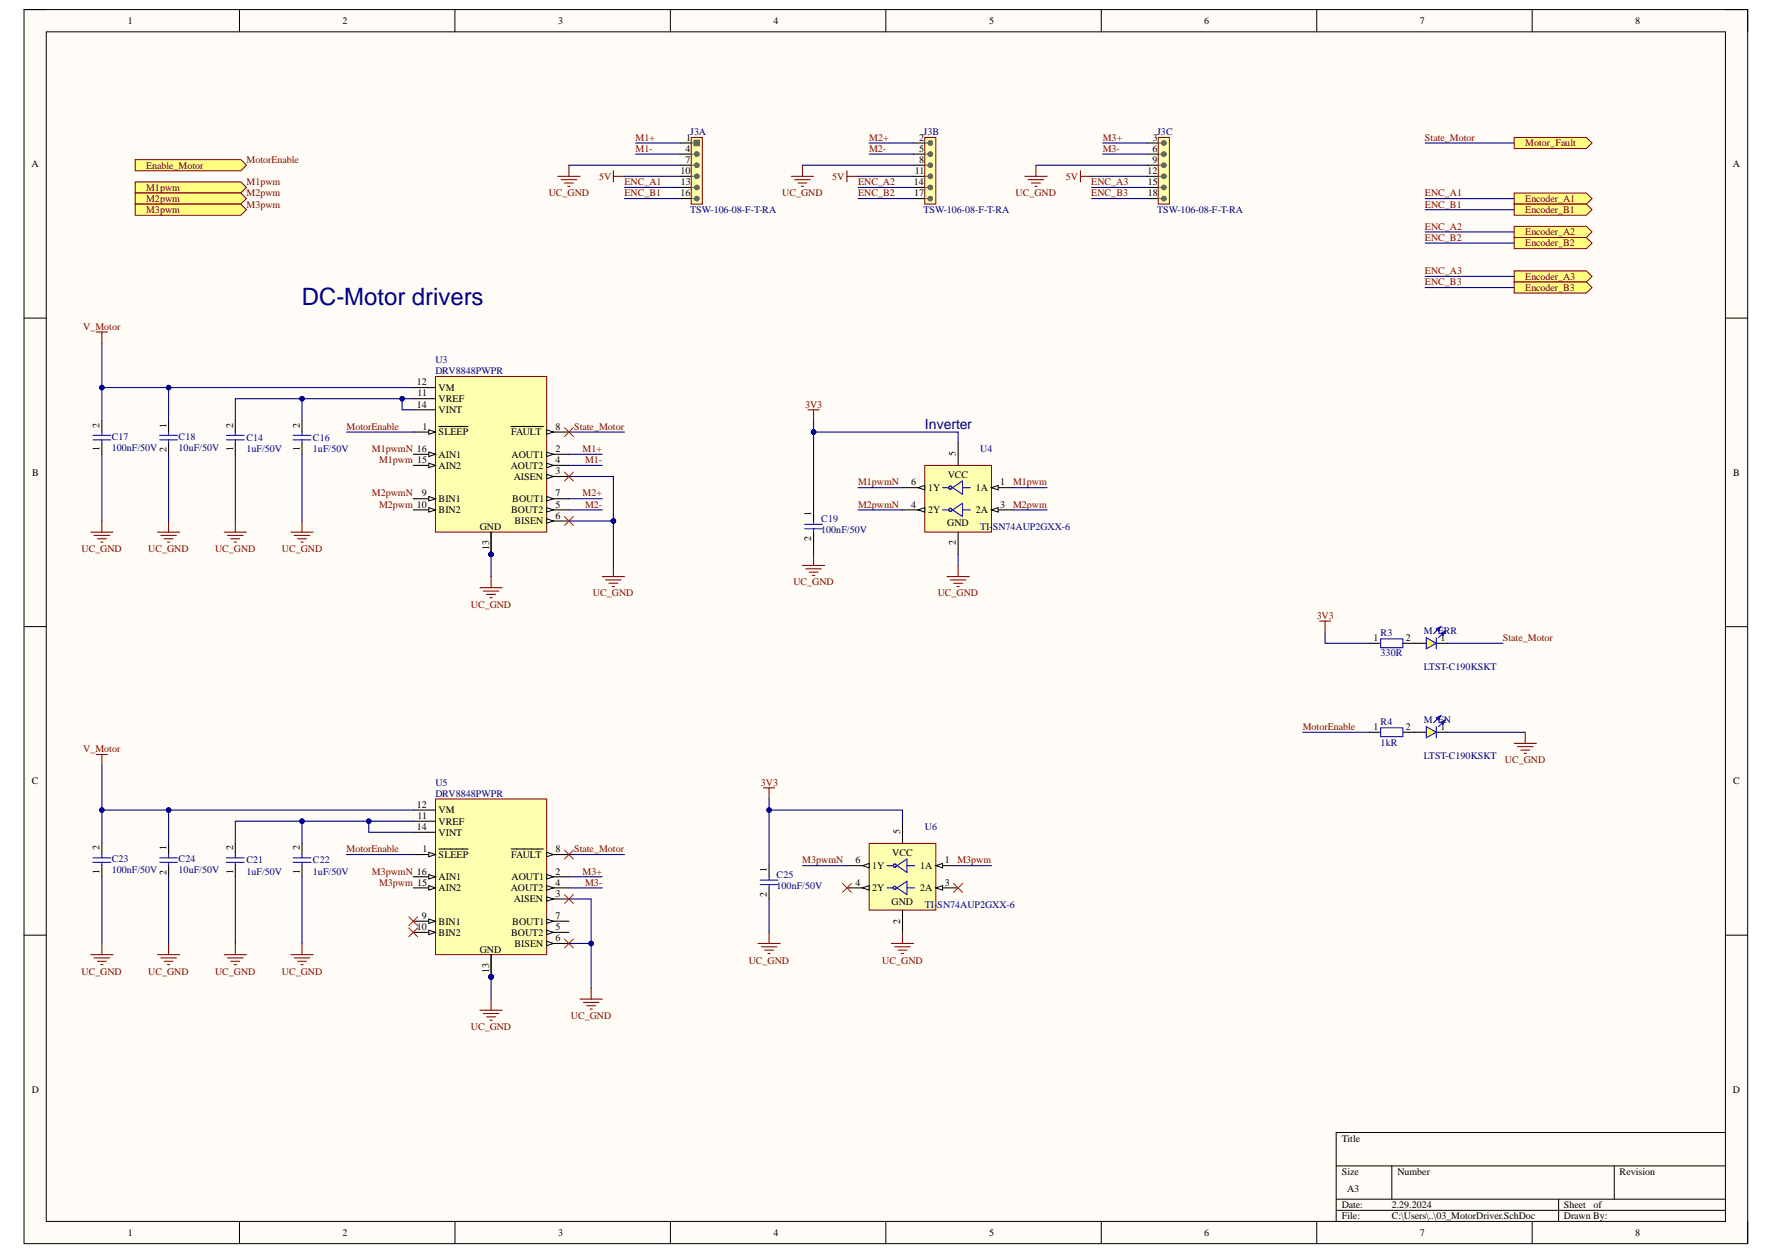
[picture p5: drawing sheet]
<svg xmlns="http://www.w3.org/2000/svg" width="420mm" height="297mm" viewBox="0 0 420 297" stroke-linecap="round" stroke-linejoin="round" font-family="sans-serif">
<defs><g id="words">
<text font-size="5.7" fill="#000080" x="71.5" y="72.2">DC-Motor drivers</text>
<text font-size="3.3" fill="#000080" x="219" y="101.6">Inverter</text>
<g font-size="2.4">
<text x="30.3" y="5.7">1</text>
<text x="81.1" y="5.7">2</text>
<text x="132.2" y="5.7">3</text>
<text x="183.1" y="5.7">4</text>
<text x="234.2" y="5.7">5</text>
<text x="285.1" y="5.7">6</text>
<text x="336.2" y="5.7">7</text>
<text x="387.2" y="5.7">8</text>
<text x="162.3" y="36">4</text>
<text x="162.5" y="33.3">1</text>
<text x="217.6" y="33.3">2</text>
<text x="217.6" y="36">5</text>
<text x="272.9" y="36">6</text>
<text x="272.9" y="33.3">3</text>
<text x="7.4" y="39.6">A</text>
<text x="161.1" y="41.2">10</text>
<text x="162.3" y="38.6">7</text>
<text x="216.6" y="41.2">11</text>
<text x="217.6" y="38.6">8</text>
<text x="271.7" y="41.2">12</text>
<text x="272.9" y="38.6">9</text>
<text x="410.3" y="39.6">A</text>
<text x="161.1" y="46.5">16</text>
<text x="161.2" y="43.9">13</text>
<text x="216.4" y="43.9">14</text>
<text x="216.4" y="46.5">17</text>
<text x="271.8" y="43.9">15</text>
<text x="271.8" y="46.5">18</text>
<text x="98.7" y="91.3">12</text>
<text x="98.9" y="93.9">11</text>
<text x="103.9" y="95.3">VREF</text>
<text x="103.9" y="92.6">VM</text>
<text x="23.6" y="101.3" transform="rotate(-90 23.6 101.3)">2</text>
<text x="39.4" y="101.3" transform="rotate(-90 39.4 101.3)">1</text>
<text x="55.2" y="101.3" transform="rotate(-90 55.2 101.3)">2</text>
<text x="71" y="101.3" transform="rotate(-90 71 101.3)">2</text>
<text x="98.7" y="96.5">14</text>
<text x="100.1" y="101.8">1</text>
<text x="103.9" y="97.9">VINT</text>
<text x="131.5" y="101.8">8</text>
<text x="23.6" y="106.9" transform="rotate(-90 23.6 106.9)">1</text>
<text x="39.4" y="107.1" transform="rotate(-90 39.4 107.1)">2</text>
<text x="55.2" y="106.9" transform="rotate(-90 55.2 106.9)">1</text>
<text x="71" y="106.9" transform="rotate(-90 71 106.9)">1</text>
<text x="103.9" y="103.1">SLEEP</text>
<text x="121" y="103.1">FAULT</text>
<text x="131.5" y="107.1">2</text>
<text x="7.6" y="112.7">B</text>
<text x="103.9" y="108.4">AIN1</text>
<text x="103.9" y="111">AIN2</text>
<text x="120.9" y="111">AOUT2</text>
<text x="121.1" y="108.4">AOUT1</text>
<text x="121.6" y="113.7">AISEN</text>
<text x="131.5" y="112.4">3</text>
<text x="131.5" y="109.7">4</text>
<text x="224.4" y="113.1">VCC</text>
<text x="226.3" y="108.1" transform="rotate(-90 226.3 108.1)">5</text>
<text x="410.4" y="112.7">B</text>
<text x="99.9" y="117.6">9</text>
<text x="103.9" y="119">BIN1</text>
<text x="121.3" y="119">BOUT1</text>
<text x="131.5" y="117.6">7</text>
<text x="215.8" y="115">6</text>
<text x="219.7" y="116.3">1Y</text>
<text x="231.1" y="116.3">1A</text>
<text x="236.8" y="115">1</text>
<text x="103.9" y="121.6">BIN2</text>
<text x="113.6" y="125.6">GND</text>
<text x="121" y="121.6">BOUT2</text>
<text x="121.8" y="124.2">BISEN</text>
<text x="131.5" y="120.2">5</text>
<text x="131.5" y="122.9">6</text>
<text x="192.1" y="122.3" transform="rotate(-90 192.1 122.3)">1</text>
<text x="215.8" y="120.2">4</text>
<text x="219.7" y="121.6">2Y</text>
<text x="224.3" y="124.7">GND</text>
<text x="231.1" y="121.6">2A</text>
<text x="236.8" y="120.2">3</text>
<text x="115.8" y="130.3" transform="rotate(-90 115.8 130.3)">13</text>
<text x="192.1" y="128.2" transform="rotate(-90 192.1 128.2)">2</text>
<text x="226.3" y="129.2" transform="rotate(-90 226.3 129.2)">2</text>
<text x="325.2" y="151.9">1</text>
<text x="332.9" y="151.9">2</text>
<text x="341.1" y="151.9">1</text>
<text x="325.2" y="172.9">1</text>
<text x="332.9" y="172.9">2</text>
<text x="341.1" y="172.9">1</text>
<text x="7.5" y="185.8">C</text>
<text x="410.4" y="185.8">C</text>
<text x="98.7" y="191.4">12</text>
<text x="98.7" y="196.6">14</text>
<text x="98.9" y="194">11</text>
<text x="103.9" y="195.4">VREF</text>
<text x="103.9" y="192.6">VM</text>
<text x="103.9" y="198">VINT</text>
<text x="213.1" y="197.6" transform="rotate(-90 213.1 197.6)">5</text>
<text x="23.6" y="201.4" transform="rotate(-90 23.6 201.4)">2</text>
<text x="39.4" y="201.4" transform="rotate(-90 39.4 201.4)">1</text>
<text x="55.2" y="201.4" transform="rotate(-90 55.2 201.4)">2</text>
<text x="71" y="201.4" transform="rotate(-90 71 201.4)">2</text>
<text x="100.1" y="201.9">1</text>
<text x="103.9" y="203.2">SLEEP</text>
<text x="121" y="203.2">FAULT</text>
<text x="131.5" y="201.9">8</text>
<text x="211.3" y="202.7">VCC</text>
<text x="23.6" y="207" transform="rotate(-90 23.6 207)">1</text>
<text x="39.4" y="207.2" transform="rotate(-90 39.4 207.2)">2</text>
<text x="55.2" y="207" transform="rotate(-90 55.2 207)">1</text>
<text x="71" y="207" transform="rotate(-90 71 207)">1</text>
<text x="103.9" y="208.5">AIN1</text>
<text x="121.1" y="208.5">AOUT1</text>
<text x="131.5" y="207.2">2</text>
<text x="131.5" y="209.8">4</text>
<text x="181.6" y="206.6" transform="rotate(-90 181.6 206.6)">1</text>
<text x="202.6" y="204.5">6</text>
<text x="202.6" y="209.8">4</text>
<text x="206.5" y="205.8">1Y</text>
<text x="217.9" y="205.8">1A</text>
<text x="223.7" y="204.5">1</text>
<text x="223.7" y="209.8">3</text>
<text x="103.9" y="211.1">AIN2</text>
<text x="120.9" y="211.1">AOUT2</text>
<text x="121.6" y="213.7">AISEN</text>
<text x="131.5" y="212.4">3</text>
<text x="181.6" y="212.4" transform="rotate(-90 181.6 212.4)">2</text>
<text x="206.5" y="211.1">2Y</text>
<text x="211.1" y="214.3">GND</text>
<text x="217.9" y="211.1">2A</text>
<text x="98.7" y="220.3">10</text>
<text x="99.9" y="217.7">9</text>
<text x="103.9" y="219">BIN1</text>
<text x="103.9" y="221.7">BIN2</text>
<text x="121" y="221.7">BOUT2</text>
<text x="121.3" y="219">BOUT1</text>
<text x="131.5" y="220.3">5</text>
<text x="131.5" y="217.7">7</text>
<text x="213.1" y="218.8" transform="rotate(-90 213.1 218.8)">2</text>
<text x="113.6" y="225.6">GND</text>
<text x="121.8" y="224.3">BISEN</text>
<text x="131.5" y="222.9">6</text>
<text x="115.8" y="230.4" transform="rotate(-90 115.8 230.4)">13</text>
<text x="7.5" y="258.9">D</text>
<text x="410.3" y="258.9">D</text>
<text x="317.7" y="270.4">Title</text>
<text x="317.7" y="278.3">Size</text>
<text x="330.9" y="278.3">Number</text>
<text x="383.5" y="278.3">Revision</text>
<text x="317.7" y="286.1">Date:</text>
<text x="319" y="282.2">A3</text>
<text x="329.5" y="286.1">2.29.2024</text>
<text x="370.3" y="286.1">Sheet</text>
<text x="377.3" y="286.1">of</text>
<text x="30.3" y="292.7">1</text>
<text x="81.1" y="292.7">2</text>
<text x="132.2" y="292.7">3</text>
<text x="183.1" y="292.7">4</text>
<text x="234.2" y="292.7">5</text>
<text x="285.1" y="292.7">6</text>
<text x="317.7" y="288.8">File:</text>
<text x="329.5" y="288.8">C:\Users\..\03_MotorDriver.SchDoc</text>
<text x="336.2" y="292.7">7</text>
<text x="370.3" y="288.8">Drawn By:</text>
<text x="387.2" y="292.7">8</text>
</g>
<g font-size="2.4" fill="#800000">
<text x="150.5" y="33.3">M1+</text>
<text x="150.5" y="36">M1-</text>
<text x="205.8" y="33.3">M2+</text>
<text x="205.8" y="36">M2-</text>
<text x="261.1" y="33.3">M3+</text>
<text x="261.1" y="36">M3-</text>
<text x="337.4" y="33.3">State_Motor</text>
<text x="361.2" y="34.7">Motor_Fault</text>
<text x="34.6" y="39.9">Enable_Motor</text>
<text x="58.4" y="38.6">MotorEnable</text>
<text x="34.6" y="45.2">M1pwm</text>
<text x="34.6" y="47.8">M2pwm</text>
<text x="58.4" y="43.9">M1pwm</text>
<text x="58.4" y="46.5">M2pwm</text>
<text x="129.9" y="46.5">UC_GND</text>
<text x="141.8" y="42.6">5V</text>
<text x="147.8" y="46.5">ENC_B1</text>
<text x="147.8" y="43.9">ENC_A1</text>
<text x="185.2" y="46.5">UC_GND</text>
<text x="197.1" y="42.6">5V</text>
<text x="203.2" y="46.5">ENC_B2</text>
<text x="203.2" y="43.9">ENC_A2</text>
<text x="240.5" y="46.5">UC_GND</text>
<text x="252.4" y="42.6">5V</text>
<text x="258.4" y="46.5">ENC_B3</text>
<text x="258.4" y="43.9">ENC_A3</text>
<text x="337.4" y="46.5">ENC_A1</text>
<text x="361.2" y="47.8">Encoder_A1</text>
<text x="34.6" y="50.4">M3pwm</text>
<text x="58.4" y="49.2">M3pwm</text>
<text x="337.4" y="49.2">ENC_B1</text>
<text x="361.2" y="50.4">Encoder_B1</text>
<text x="337.4" y="57">ENC_B2</text>
<text x="337.4" y="54.4">ENC_A2</text>
<text x="361.2" y="55.8">Encoder_A2</text>
<text x="361.2" y="58.4">Encoder_B2</text>
<text x="337.4" y="65">ENC_A3</text>
<text x="337.4" y="67.6">ENC_B3</text>
<text x="361.2" y="66.3">Encoder_A3</text>
<text x="361.2" y="68.9">Encoder_B3</text>
<text x="19.7" y="78.1">V_Motor</text>
<text x="82" y="101.8">MotorEnable</text>
<text x="135.9" y="101.8">State_Motor</text>
<text x="190.6" y="96.5">3V3</text>
<text x="88" y="107.1">M1pwmN 16</text>
<text x="138" y="107.1">M1+</text>
<text x="89.7" y="109.7">M1pwm 15</text>
<text x="138.5" y="109.7">M1-</text>
<text x="88" y="117.6">M2pwmN</text>
<text x="138" y="117.6">M2+</text>
<text x="203.2" y="115">M1pwmN</text>
<text x="239.9" y="115">M1pwm</text>
<text x="89.7" y="120.2">M2pwm 10</text>
<text x="138.5" y="120.2">M2-</text>
<text x="203.2" y="120.2">M2pwmN</text>
<text x="239.9" y="120.2">M2pwm</text>
<text x="19.3" y="130.8">UC_GND</text>
<text x="35.1" y="130.8">UC_GND</text>
<text x="50.9" y="130.8">UC_GND</text>
<text x="66.7" y="130.8">UC_GND</text>
<text x="111.5" y="143.9">UC_GND</text>
<text x="140.4" y="141.3">UC_GND</text>
<text x="187.9" y="138.7">UC_GND</text>
<text x="222" y="141.3">UC_GND</text>
<text x="311.8" y="146.6">3V3</text>
<text x="355.8" y="151.9">State_Motor</text>
<text x="308.5" y="172.9">MotorEnable</text>
<text x="19.7" y="178.2">V_Motor</text>
<text x="356.3" y="180.8">UC_GND</text>
<text x="180.2" y="186.1">3V3</text>
<text x="82" y="201.9">MotorEnable</text>
<text x="135.9" y="201.9">State_Motor</text>
<text x="88" y="207.2">M3pwmN 16</text>
<text x="89.7" y="209.8">M3pwm 15</text>
<text x="138" y="207.2">M3+</text>
<text x="138.5" y="209.8">M3-</text>
<text x="190" y="204.5">M3pwmN</text>
<text x="226.7" y="204.5">M3pwm</text>
<text x="19.3" y="230.9">UC_GND</text>
<text x="35.1" y="230.9">UC_GND</text>
<text x="50.9" y="230.9">UC_GND</text>
<text x="66.7" y="230.9">UC_GND</text>
<text x="177.3" y="228.3">UC_GND</text>
<text x="208.9" y="228.3">UC_GND</text>
<text x="111.5" y="244">UC_GND</text>
<text x="135.2" y="241.4">UC_GND</text>
</g>
<g font-size="2.4" fill="#000080">
<text x="163.4" y="32">J3A</text>
<text x="218.6" y="32">J3B</text>
<text x="274" y="32">J3C</text>
<text x="163.4" y="50.4">TSW-106-08-F-T-RA</text>
<text x="218.6" y="50.4">TSW-106-08-F-T-RA</text>
<text x="274" y="50.4">TSW-106-08-F-T-RA</text>
<text x="103.1" y="86">U3</text>
<text x="103.1" y="88.7">DRV8848PWPR</text>
<text x="26.5" y="104.2">C17</text>
<text x="26.5" y="106.9">100nF/50V</text>
<text x="42.3" y="104.2">C18</text>
<text x="42.3" y="106.9">10uF/50V</text>
<text x="58.4" y="104.5">C14</text>
<text x="58.4" y="107.1">1uF/50V</text>
<text x="74.1" y="104.5">C16</text>
<text x="74.1" y="107.1">1uF/50V</text>
<text x="232.1" y="107.1">U4</text>
<text x="194.4" y="123.7">C19</text>
<text x="232.1" y="125.6">TI-</text>
<text x="235" y="125.6">SN74AUP2GXX-6</text>
<text x="194.4" y="126.3">100nF/50V</text>
<text x="326.9" y="150.8">R3</text>
<text x="326.9" y="155.5">330R</text>
<text x="337.1" y="150.3">M. ERR</text>
<text x="337.1" y="158.7">LTST-C190KSKT</text>
<text x="326.9" y="171.8">R4</text>
<text x="337.1" y="171.3">M. EN</text>
<text x="326.9" y="176.7">1kR</text>
<text x="337.1" y="179.8">LTST-C190KSKT</text>
<text x="103.1" y="186.1">U5</text>
<text x="103.1" y="188.8">DRV8848PWPR</text>
<text x="219" y="196.6">U6</text>
<text x="26.5" y="204.2">C23</text>
<text x="26.5" y="206.9">100nF/50V</text>
<text x="42.3" y="204.2">C24</text>
<text x="42.3" y="206.9">10uF/50V</text>
<text x="58.4" y="204.5">C21</text>
<text x="58.4" y="207.2">1uF/50V</text>
<text x="74.1" y="204.5">C22</text>
<text x="74.1" y="207.2">1uF/50V</text>
<text x="183.9" y="208">C25</text>
<text x="183.9" y="210.6">100nF/50V</text>
<text x="219" y="215.1">TI-</text>
<text x="221.9" y="215.1">SN74AUP2GXX-6</text>
</g>
</g></defs>
<path d="M5.7 2.3h408.1v292.3h-408.1z" fill-rule="evenodd" fill="#fffcf8"/>
<path d="M5.7 2.3h408.1v292.3h-408.1z" fill="none" stroke="#000" stroke-width=".24"/>
<path d="M11 7.5h397.5v281.8h-397.5z" fill-rule="evenodd" fill="#fffcf8"/>
<g fill="none" stroke="#000" stroke-width=".24">
<path d="M5.7 2.3h5.3M11 7.5h397.5v281.8h-397.5zM56.7 2.3v5.2M107.7 2.3v5.2M158.7 2.3v5.2M209.7 2.3v5.2M260.8 2.3v5.2M311.8 2.3v5.2M362.8 2.3v5.2M408.5 2.3h5.3v5.2M5.7 75.3h5.3M408.5 75.3h5.3"/>
<path d="M5.7 148.4h5.3M408.5 148.4h5.3M5.7 221.5h5.3M408.5 221.5h5.3M316.4 276.2h92.1M329.5 276.2v7.9M382.2 276.2v7.9M408.5 268.3h-92.1v21M56.7 289.3v5.3M107.7 289.3v5.3M158.7 289.3v5.3M209.7 289.3v5.3"/>
<path d="M260.8 289.3v5.3M311.8 289.3v5.3M316.4 284.1h92.1M316.4 286.7h92.1M362.8 289.3v5.3M369 284.1v5.2M413.8 289.3v5.3"/>
</g>
<path d="M32 37.8h25l1.3 1.3-1.3 1.4h-25z" fill-rule="evenodd" fill="#ffff80"/>
<path d="M32 37.8h25l1.3 1.3-1.3 1.4h-25z" fill="none" stroke="#800000" stroke-width=".24"/>
<path d="M358.5 176.1h5.3M359.3 176.9h3.7M360.1 177.7h2.1M360.9 178.5h.5M361.1 173.5v2.6" fill="none" stroke="#800000" stroke-width=".25"/>
<path d="M358.5 32.6h17.1l1.4 1.3-1.4 1.3h-17.1z" fill-rule="evenodd" fill="#ffff80"/>
<path d="M358.5 32.6h17.1l1.4 1.3-1.4 1.3h-17.1z" fill="none" stroke="#800000" stroke-width=".24"/>
<path d="M134.7 39.1v2.7M190 39.1v2.7M132.1 41.8h5.2M132.9 42.6h3.6M133.7 43.3h2.1M134.4 44.1h.6M187.4 41.8h5.2M188.2 42.6h3.6M188.9 43.3h2.2M189.7 44.1h.6" fill="none" stroke="#800000" stroke-width=".25"/>
<path d="M358.5 45.7h17.1l1.4 1.3-1.4 1.4h-17.1z" fill-rule="evenodd" fill="#ffff80"/>
<path d="M358.5 45.7h17.1l1.4 1.3-1.4 1.4h-17.1z" fill="none" stroke="#800000" stroke-width=".24"/>
<path d="M358.5 48.4h17.1l1.4 1.3-1.4 1.3h-17.1z" fill-rule="evenodd" fill="#ffff80"/>
<path d="M358.5 48.4h17.1l1.4 1.3-1.4 1.3h-17.1z" fill="none" stroke="#800000" stroke-width=".24"/>
<path d="M358.5 53.6h17.1l1.4 1.3-1.4 1.4h-17.1z" fill-rule="evenodd" fill="#ffff80"/>
<path d="M358.5 53.6h17.1l1.4 1.3-1.4 1.4h-17.1z" fill="none" stroke="#800000" stroke-width=".24"/>
<path d="M358.5 56.3h17.1l1.4 1.3-1.4 1.3h-17.1z" fill-rule="evenodd" fill="#ffff80"/>
<path d="M358.5 56.3h17.1l1.4 1.3-1.4 1.3h-17.1z" fill="none" stroke="#800000" stroke-width=".24"/>
<path d="M145.2 40.5v2.6M145.2 41.8h2.7M200.5 41.8h2.7M200.5 40.5v2.6M312.4 147.1h2.7M313.8 147.1v2.6" fill="none" stroke="#800000" stroke-width=".25"/>
<path d="M324.3 152.4h2.6M332.2 152.4h5.5M340.1 152.4h2.6" fill="none" stroke="#000" stroke-width=".25"/>
<path d="M326.9 151.3h5.3v2.1h-5.3z" fill="none" stroke="#00f" stroke-width=".25"/>
<path d="M337.7 151.1l2.4 1.3-2.4 1.3z" fill="#ff0"/>
<path d="M337.7 151.1l2.4 1.3-2.4 1.3zM341.1 148.4l-1.6 1.6M342.2 149.5l-1.6 1.6" fill="none" stroke="#00f" stroke-width=".25"/>
<path d="M341.1 150l1.1-.5-.5 1z" fill="#00f"/>
<path d="M341.1 150l1.1-.5-.5 1z" fill="none" stroke="#00f" stroke-width=".25"/>
<path d="M340.1 149l1-.6-.5 1.1z" fill="#00f"/>
<path d="M340.1 149l1-.6-.5 1.1zM340.1 151.1v2.6" fill="none" stroke="#00f" stroke-width=".25"/>
<path d="M334.8 173.5h2.9M340.1 173.5h2.6" fill="none" stroke="#000" stroke-width=".25"/>
<path d="M337.7 172.1l2.4 1.4-2.4 1.3z" fill="#ff0"/>
<path d="M337.7 172.1l2.4 1.4-2.4 1.3zM341.1 169.5l-1.6 1.6M342.2 170.6l-1.6 1.5" fill="none" stroke="#00f" stroke-width=".25"/>
<path d="M341.1 171.1l1.1-.5-.5 1z" fill="#00f"/>
<path d="M341.1 171.1l1.1-.5-.5 1z" fill="none" stroke="#00f" stroke-width=".25"/>
<path d="M340.1 170l1-.5-.5 1.1z" fill="#00f"/>
<path d="M326.9 172.4h5.3v2.1h-5.3zM340.1 170l1-.5-.5 1.1zM340.1 172.1v2.7" fill="none" stroke="#00f" stroke-width=".25"/>
<path d="M324.3 173.5h2.6M332.2 173.5h2.6" fill="none" stroke="#000" stroke-width=".25"/>
<path d="M219 110.2h15.8v15.8h-15.8z" fill-rule="evenodd" fill="#ffffb0"/>
<path d="M219 110.2h15.8v15.8h-15.8z" fill="none" stroke="#800000" stroke-width=".24"/>
<path d="M213.7 115.5h5.3M226.9 126v5.3" fill="none" stroke="#000" stroke-width=".25"/>
<path d="M217.4 115.5l1.6-.5v1z" fill="#f8fcff"/>
<path d="M217.4 115.5l1.6-.5v1z" fill="none" stroke="#000" stroke-width=".24"/>
<path d="M234.8 115.5h5.2" fill="none" stroke="#000" stroke-width=".25"/>
<path d="M234.8 115.5l1.5-.5v1z" fill="#f8fcff"/>
<path d="M234.8 115.5l1.5-.5v1z" fill="none" stroke="#000" stroke-width=".24"/>
<path d="M234.8 120.8h5.2" fill="none" stroke="#000" stroke-width=".25"/>
<path d="M234.8 120.8l1.5-.6v1.1z" fill="#f8fcff"/>
<path d="M234.8 120.8l1.5-.6v1.1z" fill="none" stroke="#000" stroke-width=".24"/>
<path d="M226.9 105v5.2M213.7 120.8h5.3" fill="none" stroke="#000" stroke-width=".25"/>
<path d="M217.4 120.8l1.6-.6v1.1z" fill="#f8fcff"/>
<path d="M217.4 120.8l1.6-.6v1.1z" fill="none" stroke="#000" stroke-width=".24"/>
<g fill="none" stroke="#00f" stroke-width=".25">
<path d="M22 104.2h4.2M22 103.1h4.2M24.1 102.3v.8M24.1 104.2v.8M37.8 104.2h4.2M37.8 103.1h4.2M39.9 102.3v.8M39.9 104.2v.8M53.6 104.2h4.2M53.6 103.1h4.2M55.7 102.3v.8M55.7 104.2v.8"/>
<path d="M69.4 104.2h4.2M69.4 103.1h4.2M71.5 102.3v.8M71.5 104.2v.8M223.2 115.5h1.3M225.5 115.5l2.4-1.6v3.2zM227.9 115.5h1.9M190.5 125.3h4.2M190.5 124.2h4.2M192.6 123.4v.8M192.6 125.3v.7M223.2 120.8h1.3"/>
<path d="M225.5 120.8l2.4-1.6v3.2zM227.9 120.8h1.9"/>
<circle cx="225" cy="115.5" r=".37"/>
<circle cx="225" cy="120.8" r=".37"/>
</g>
<g fill="none" stroke="#800000" stroke-width=".25">
<path d="M191.3 97.1h2.7M192.6 97.1v2.6M21.5 126h5.3M22.3 126.8h3.7M23.1 127.6h2.1M23.9 128.4h.5M24.1 123.4v2.6M53.1 126h5.2M53.9 126.8h3.7M54.7 127.6h2.1M55.5 128.4h.5M55.7 123.4v2.6"/>
<path d="M113.6 139.2h5.3M116.3 136.6v2.6M190 133.9h5.3M190.8 134.7h3.7M191.6 135.5h2.1M192.4 136.3h.5M192.6 131.3v2.6M114.4 140h3.7M115.2 140.8h2.1M116 141.6h.5"/>
</g>
<path d="M24.1 99.7v2.6M39.9 99.7v2.6M55.7 99.7v2.6M71.5 99.7v2.6M24.1 105v2.6M39.9 105v2.6M55.7 105v2.6M71.5 105v2.6M192.6 120.8v2.6M192.6 126v2.7" fill="none" stroke="#000" stroke-width=".25"/>
<path d="M32 43.1h25l1.3 1.3-1.3 1.3h-25z" fill-rule="evenodd" fill="#ffff80"/>
<path d="M32 43.1h25l1.3 1.3-1.3 1.3h-25z" fill="none" stroke="#800000" stroke-width=".24"/>
<path d="M32 45.7h25l1.3 1.3-1.3 1.4h-25z" fill-rule="evenodd" fill="#ffff80"/>
<path d="M32 45.7h25l1.3 1.3-1.3 1.4h-25z" fill="none" stroke="#800000" stroke-width=".24"/>
<path d="M224.2 136.6h5.3M225 137.4h3.7M225.8 138.2h2.1M226.6 138.9h.5M226.9 133.9v2.7" fill="none" stroke="#800000" stroke-width=".25"/>
<path d="M205.8 199.8h15.8v15.8h-15.8z" fill-rule="evenodd" fill="#ffffb0"/>
<path d="M205.8 199.8h15.8v15.8h-15.8z" fill="none" stroke="#800000" stroke-width=".24"/>
<path d="M200.5 205.1h5.3M213.7 215.6v5.3" fill="none" stroke="#000" stroke-width=".25"/>
<path d="M204.2 205.1l1.6-.6v1.1z" fill="#f8fcff"/>
<path d="M204.2 205.1l1.6-.6v1.1z" fill="none" stroke="#000" stroke-width=".24"/>
<path d="M221.6 205.1h5.3" fill="none" stroke="#000" stroke-width=".25"/>
<path d="M221.6 205.1l1.6-.6v1.1z" fill="#f8fcff"/>
<path d="M221.6 205.1l1.6-.6v1.1z" fill="none" stroke="#000" stroke-width=".24"/>
<path d="M221.6 210.3h5.3" fill="none" stroke="#000" stroke-width=".25"/>
<path d="M221.6 210.3l1.6-.5v1z" fill="#f8fcff"/>
<path d="M221.6 210.3l1.6-.5v1z" fill="none" stroke="#000" stroke-width=".24"/>
<path d="M213.7 194.5v5.3M200.5 210.3h5.3" fill="none" stroke="#000" stroke-width=".25"/>
<path d="M204.2 210.3l1.6-.5v1z" fill="#f8fcff"/>
<path d="M204.2 210.3l1.6-.5v1z" fill="none" stroke="#000" stroke-width=".24"/>
<g fill="none" stroke="#00f" stroke-width=".25">
<path d="M180 209.5h4.2M180 208.5h4.2M182.1 207.7v.8M182.1 209.5v.8M210 205.1h1.3M210 210.3h1.3M212.4 205.1l2.3-1.6v3.1zM212.4 210.3l2.3-1.6v3.2zM214.7 205.1h1.9M214.7 210.3h1.9"/>
<circle cx="211.9" cy="205.1" r=".37"/>
<circle cx="211.9" cy="210.3" r=".37"/>
</g>
<path d="M182.1 205.1v2.6M182.1 210.3v2.7" fill="none" stroke="#000" stroke-width=".25"/>
<g fill="none" stroke="#800000" stroke-width=".25">
<path d="M245.3 39.1v2.7M242.7 41.8h5.2M243.4 42.6h3.7M244.2 43.3h2.1M245 44.1h.6M255.8 41.8h2.7M255.8 40.5v2.6M180.8 186.6h2.6M182.1 186.6v2.7M179.5 223.5h5.2M180.3 224.3h3.6M181 225.1h2.1"/>
<path d="M181.8 225.9h.6M182.1 220.9v2.6M211.1 223.5h5.2M211.9 224.3h3.6M212.6 225.1h2.1M213.4 225.9h.6M213.7 220.9v2.6"/>
</g>
<path d="M358.5 64.2h17.1l1.4 1.3-1.4 1.3h-17.1z" fill-rule="evenodd" fill="#ffff80"/>
<path d="M358.5 64.2h17.1l1.4 1.3-1.4 1.3h-17.1z" fill="none" stroke="#800000" stroke-width=".24"/>
<path d="M358.5 66.8h17.1l1.4 1.3-1.4 1.3h-17.1z" fill-rule="evenodd" fill="#ffff80"/>
<path d="M358.5 66.8h17.1l1.4 1.3-1.4 1.3h-17.1z" fill="none" stroke="#800000" stroke-width=".24"/>
<path d="M32 48.4h25l1.3 1.3-1.3 1.3h-25z" fill-rule="evenodd" fill="#ffff80"/>
<path d="M32 48.4h25l1.3 1.3-1.3 1.3h-25z" fill="none" stroke="#800000" stroke-width=".24"/>
<path d="M199.5 209.3l2.1 2.1M201.6 209.3l-2.1 2.1M225.8 209.3l2.1 2.1M227.9 209.3l-2.1 2.1" fill="none" stroke="#f00" stroke-width=".24"/>
<circle cx="116.3" cy="131.3" r=".53" fill="#000080"/>
<circle cx="116.3" cy="131.3" r=".53" fill="none" stroke="#000080" stroke-width=".24"/>
<circle cx="116.3" cy="131.3" r=".53" fill="#000080"/>
<circle cx="116.3" cy="131.3" r=".53" fill="none" stroke="#000080" stroke-width=".24"/>
<path d="M103.1 89.2h26.3v36.8h-26.3z" fill-rule="evenodd" fill="#ffffb0"/>
<path d="M103.1 89.2h26.3v36.8h-26.3z" fill="none" stroke="#800000" stroke-width=".24"/>
<path d="M97.8 102.3h5.3" fill="none" stroke="#000" stroke-width=".25"/>
<path d="M101.5 101.8l1.6 .5-1.6 .6z" fill="#f8fcff"/>
<path d="M101.5 101.8l1.6 .5-1.6 .6z" fill="none" stroke="#000" stroke-width=".24"/>
<path d="M103.9 101h6.9M129.4 107.6h5.3" fill="none" stroke="#000" stroke-width=".25"/>
<path d="M129.4 107.1l1.6 .5-1.6 .5z" fill="#f8fcff"/>
<path d="M129.4 107.1l1.6 .5-1.6 .5z" fill="none" stroke="#000" stroke-width=".24"/>
<path d="M129.4 112.9h5.3" fill="none" stroke="#000" stroke-width=".25"/>
<path d="M129.4 112.4l1.6 .5-1.6 .5z" fill="#f8fcff"/>
<path d="M129.4 112.4l1.6 .5-1.6 .5z" fill="none" stroke="#000" stroke-width=".24"/>
<path d="M129.4 110.2h5.3" fill="none" stroke="#000" stroke-width=".25"/>
<path d="M129.4 109.7l1.6 .5-1.6 .6z" fill="#f8fcff"/>
<path d="M129.4 109.7l1.6 .5-1.6 .6z" fill="none" stroke="#000" stroke-width=".24"/>
<path d="M129.4 120.8h5.3" fill="none" stroke="#000" stroke-width=".25"/>
<path d="M129.4 120.2l1.6 .6-1.6 .5z" fill="#f8fcff"/>
<path d="M129.4 120.2l1.6 .6-1.6 .5z" fill="none" stroke="#000" stroke-width=".24"/>
<path d="M129.4 123.4h5.3" fill="none" stroke="#000" stroke-width=".25"/>
<path d="M129.4 122.9l1.6 .5-1.6 .5z" fill="#f8fcff"/>
<path d="M129.4 122.9l1.6 .5-1.6 .5z" fill="none" stroke="#000" stroke-width=".24"/>
<path d="M129.4 118.1h5.3" fill="none" stroke="#000" stroke-width=".25"/>
<path d="M129.4 117.6l1.6 .5-1.6 .6z" fill="#f8fcff"/>
<path d="M129.4 117.6l1.6 .5-1.6 .6z" fill="none" stroke="#000" stroke-width=".24"/>
<path d="M129.4 102.3h5.3" fill="none" stroke="#000" stroke-width=".25"/>
<path d="M129.4 101.8l1.6 .5-1.6 .6z" fill="#f8fcff"/>
<path d="M129.4 101.8l1.6 .5-1.6 .6z" fill="none" stroke="#000" stroke-width=".24"/>
<path d="M97.8 118.1h5.3M121 101h7.6" fill="none" stroke="#000" stroke-width=".25"/>
<path d="M101.5 117.6l1.6 .5-1.6 .6z" fill="#f8fcff"/>
<path d="M101.5 117.6l1.6 .5-1.6 .6z" fill="none" stroke="#000" stroke-width=".24"/>
<path d="M97.8 120.8h5.3" fill="none" stroke="#000" stroke-width=".25"/>
<path d="M101.5 120.2l1.6 .6-1.6 .5z" fill="#f8fcff"/>
<path d="M101.5 120.2l1.6 .6-1.6 .5z" fill="none" stroke="#000" stroke-width=".24"/>
<path d="M97.8 94.4h5.3M97.8 91.8h5.3M116.3 126v5.3" fill="none" stroke="#000" stroke-width=".25"/>
<circle cx="116.3" cy="131.3" r=".53" fill="#000080"/>
<circle cx="116.3" cy="131.3" r=".53" fill="none" stroke="#000080" stroke-width=".24"/>
<path d="M97.8 97.1h5.3M97.8 107.6h5.3" fill="none" stroke="#000" stroke-width=".25"/>
<path d="M101.5 107.1l1.6 .5-1.6 .5z" fill="#f8fcff"/>
<path d="M101.5 107.1l1.6 .5-1.6 .5z" fill="none" stroke="#000" stroke-width=".24"/>
<path d="M97.8 110.2h5.3" fill="none" stroke="#000" stroke-width=".25"/>
<path d="M101.5 109.7l1.6 .5-1.6 .6z" fill="#f8fcff"/>
<path d="M101.5 109.7l1.6 .5-1.6 .6z" fill="none" stroke="#000" stroke-width=".24"/>
<path d="M116.3 126v5.3" fill="none" stroke="#000" stroke-width=".25"/>
<circle cx="116.3" cy="131.3" r=".53" fill="#000080"/>
<circle cx="116.3" cy="131.3" r=".53" fill="none" stroke="#000080" stroke-width=".24"/>
<g fill="none" stroke="#800000" stroke-width=".25">
<path d="M22.8 78.6h2.6M24.1 78.6v2.7M37.3 126h5.2M38.1 126.8h3.7M38.9 127.6h2.1M39.7 128.4h.5M39.9 123.4v2.6M68.9 126h5.2M69.7 126.8h3.7M70.5 127.6h2.1M71.2 128.4h.6M71.5 123.4v2.6"/>
<path d="M142.6 136.6h5.3M143.4 137.4h3.7M144.2 138.2h2.1M145 138.9h.5M145.2 133.9v2.7M21.5 226.1h5.3M22.3 226.9h3.7M23.1 227.7h2.1M23.9 228.5h.5M24.1 223.5v2.6M53.1 226.1h5.2M53.9 226.9h3.7"/>
<path d="M54.7 227.7h2.1M55.5 228.5h.5M55.7 223.5v2.6M113.6 239.3h5.3M116.3 236.7v2.6M114.4 240.1h3.7M115.2 240.9h2.1M116 241.7h.5"/>
</g>
<path d="M24.1 199.8v2.6M39.9 199.8v2.6M55.7 199.8v2.6M71.5 199.8v2.6M24.1 205.1v2.6M39.9 205.1v2.6M55.7 205.1v2.6M71.5 205.1v2.6" fill="none" stroke="#000" stroke-width=".25"/>
<g fill="none" stroke="#00f" stroke-width=".25">
<path d="M22 204.3h4.2M22 203.2h4.2M24.1 202.4v.8M24.1 204.3v.8M37.8 204.3h4.2M37.8 203.2h4.2M39.9 202.4v.8M39.9 204.3v.8M53.6 204.3h4.2M53.6 203.2h4.2M55.7 202.4v.8M55.7 204.3v.8"/>
<path d="M69.4 204.3h4.2M69.4 203.2h4.2M71.5 202.4v.8M71.5 204.3v.8"/>
</g>
<circle cx="116.3" cy="231.4" r=".53" fill="#000080"/>
<circle cx="116.3" cy="231.4" r=".53" fill="none" stroke="#000080" stroke-width=".24"/>
<circle cx="116.3" cy="231.4" r=".53" fill="#000080"/>
<circle cx="116.3" cy="231.4" r=".53" fill="none" stroke="#000080" stroke-width=".24"/>
<path d="M103.1 189.3h26.3v36.8h-26.3z" fill-rule="evenodd" fill="#ffffb0"/>
<path d="M103.1 189.3h26.3v36.8h-26.3z" fill="none" stroke="#800000" stroke-width=".24"/>
<path d="M97.8 202.4h5.3" fill="none" stroke="#000" stroke-width=".25"/>
<path d="M101.5 201.9l1.6 .5-1.6 .5z" fill="#f8fcff"/>
<path d="M101.5 201.9l1.6 .5-1.6 .5z" fill="none" stroke="#000" stroke-width=".24"/>
<path d="M103.9 201.1h6.9M129.4 207.7h5.3" fill="none" stroke="#000" stroke-width=".25"/>
<path d="M129.4 207.2l1.6 .5-1.6 .5z" fill="#f8fcff"/>
<path d="M129.4 207.2l1.6 .5-1.6 .5z" fill="none" stroke="#000" stroke-width=".24"/>
<path d="M129.4 213h5.3" fill="none" stroke="#000" stroke-width=".25"/>
<path d="M129.4 212.4l1.6 .6-1.6 .5z" fill="#f8fcff"/>
<path d="M129.4 212.4l1.6 .6-1.6 .5z" fill="none" stroke="#000" stroke-width=".24"/>
<path d="M129.4 210.3h5.3" fill="none" stroke="#000" stroke-width=".25"/>
<path d="M129.4 209.8l1.6 .5-1.6 .5z" fill="#f8fcff"/>
<path d="M129.4 209.8l1.6 .5-1.6 .5z" fill="none" stroke="#000" stroke-width=".24"/>
<path d="M129.4 220.9h5.3" fill="none" stroke="#000" stroke-width=".25"/>
<path d="M129.4 220.3l1.6 .6-1.6 .5z" fill="#f8fcff"/>
<path d="M129.4 220.3l1.6 .6-1.6 .5z" fill="none" stroke="#000" stroke-width=".24"/>
<path d="M129.4 223.5h5.3" fill="none" stroke="#000" stroke-width=".25"/>
<path d="M129.4 223l1.6 .5-1.6 .5z" fill="#f8fcff"/>
<path d="M129.4 223l1.6 .5-1.6 .5z" fill="none" stroke="#000" stroke-width=".24"/>
<path d="M129.4 218.2h5.3" fill="none" stroke="#000" stroke-width=".25"/>
<path d="M129.4 217.7l1.6 .5-1.6 .5z" fill="#f8fcff"/>
<path d="M129.4 217.7l1.6 .5-1.6 .5z" fill="none" stroke="#000" stroke-width=".24"/>
<path d="M129.4 202.4h5.3" fill="none" stroke="#000" stroke-width=".25"/>
<path d="M129.4 201.9l1.6 .5-1.6 .5z" fill="#f8fcff"/>
<path d="M129.4 201.9l1.6 .5-1.6 .5z" fill="none" stroke="#000" stroke-width=".24"/>
<path d="M97.8 218.2h5.3M121 201.1h7.6" fill="none" stroke="#000" stroke-width=".25"/>
<path d="M101.5 217.7l1.6 .5-1.6 .5z" fill="#f8fcff"/>
<path d="M101.5 217.7l1.6 .5-1.6 .5z" fill="none" stroke="#000" stroke-width=".24"/>
<path d="M97.8 220.9h5.3" fill="none" stroke="#000" stroke-width=".25"/>
<path d="M101.5 220.3l1.6 .6-1.6 .5z" fill="#f8fcff"/>
<path d="M101.5 220.3l1.6 .6-1.6 .5z" fill="none" stroke="#000" stroke-width=".24"/>
<path d="M97.8 194.5h5.3M97.8 191.9h5.3M116.3 226.1v5.3" fill="none" stroke="#000" stroke-width=".25"/>
<circle cx="116.3" cy="231.4" r=".53" fill="#000080"/>
<circle cx="116.3" cy="231.4" r=".53" fill="none" stroke="#000080" stroke-width=".24"/>
<path d="M97.8 197.2h5.3M97.8 207.7h5.3" fill="none" stroke="#000" stroke-width=".25"/>
<path d="M101.5 207.2l1.6 .5-1.6 .5z" fill="#f8fcff"/>
<path d="M101.5 207.2l1.6 .5-1.6 .5z" fill="none" stroke="#000" stroke-width=".24"/>
<path d="M97.8 210.3h5.3" fill="none" stroke="#000" stroke-width=".25"/>
<path d="M101.5 209.8l1.6 .5-1.6 .5z" fill="#f8fcff"/>
<path d="M101.5 209.8l1.6 .5-1.6 .5z" fill="none" stroke="#000" stroke-width=".24"/>
<path d="M116.3 226.1v5.3" fill="none" stroke="#000" stroke-width=".25"/>
<circle cx="116.3" cy="231.4" r=".53" fill="#000080"/>
<circle cx="116.3" cy="231.4" r=".53" fill="none" stroke="#000080" stroke-width=".24"/>
<g fill="none" stroke="#800000" stroke-width=".25">
<path d="M22.8 178.7h2.6M24.1 178.7v2.7M37.3 226.1h5.3M38.1 226.9h3.7M38.9 227.7h2.1M39.7 228.5h.5M39.9 223.5v2.6M68.9 226.1h5.2M69.7 226.9h3.7M70.5 227.7h2.1M71.2 228.5h.6M71.5 223.5v2.6"/>
<path d="M137.3 236.7h5.3M138.1 237.4h3.7M138.9 238.2h2.1M139.7 239h.5M140 234v2.7"/>
</g>
<g fill="none" stroke="#f00" stroke-width=".24">
<path d="M133.7 101.3l2.1 2.1M133.7 111.8l2.1 2.1M135.8 101.3l-2.1 2.1M135.8 111.8l-2.1 2.1M133.7 122.4l2.1 2.1M135.8 122.4l-2.1 2.1M96.8 217.2l2.1 2.1M96.8 219.8l2.1 2.1M98.9 217.2l-2.1 2.1M98.9 219.8l-2.1 2.1M133.7 211.9l2.1 2.1M133.7 201.4l2.1 2.1"/>
<path d="M135.8 211.9l-2.1 2.1M135.8 201.4l-2.1 2.1M133.7 222.4l2.1 2.1M135.8 222.4l-2.1 2.1"/>
</g>
<path d="M163.7 32.6h2.6v15.8h-2.6z" fill-rule="evenodd" fill="#ffffb0"/>
<path d="M163.7 32.6h2.6v15.8h-2.6z" fill="none" stroke="#800000" stroke-width=".24"/>
<path d="M161 33.9h2.7M161 36.5h2.7" fill="none" stroke="#000" stroke-width=".25"/>
<circle cx="165" cy="36.5" r=".26" fill="none" stroke="#666" stroke-width=".76"/>
<path d="M164.3 33.2h1.3v1.3h-1.3z" fill-rule="evenodd" fill="#666"/>
<path d="M164.3 33.2h1.3v1.3h-1.3z" fill="none" stroke="#666" stroke-width=".24"/>
<path d="M163.7 33.9h.8M163.7 36.5h.8M163.7 39.1h.8M163.7 41.8h.8M163.7 44.4h.8M163.7 47h.8" fill="none" stroke="#666" stroke-width=".25"/>
<path d="M161 39.1h2.7M161 41.8h2.7M161 44.4h2.7M161 47h2.7" fill="none" stroke="#000" stroke-width=".25"/>
<g fill="none" stroke="#666" stroke-width=".76">
<circle cx="165" cy="39.1" r=".26"/>
<circle cx="165" cy="47" r=".26"/>
<circle cx="165" cy="41.8" r=".26"/>
<circle cx="165" cy="44.4" r=".26"/>
</g>
<path d="M219 32.6h2.6v15.7h-2.6z" fill-rule="evenodd" fill="#ffffb0"/>
<path d="M219 32.6h2.6v15.7h-2.6z" fill="none" stroke="#800000" stroke-width=".24"/>
<path d="M216.3 33.9h2.7M216.3 36.5h2.7M216.3 39.1h2.7M216.3 41.8h2.7M216.3 44.4h2.7M216.3 47h2.7" fill="none" stroke="#000" stroke-width=".25"/>
<g fill="none" stroke="#666" stroke-width=".76">
<circle cx="220.3" cy="33.9" r=".26"/>
<circle cx="220.3" cy="39.1" r=".26"/>
<circle cx="220.3" cy="36.5" r=".26"/>
<circle cx="220.3" cy="44.4" r=".26"/>
<circle cx="220.3" cy="41.8" r=".26"/>
<circle cx="220.3" cy="47" r=".26"/>
</g>
<path d="M219 33.9h.7M219 36.5h.7M219 39.1h.7M219 41.8h.7M219 44.4h.7M219 47h.7" fill="none" stroke="#666" stroke-width=".25"/>
<path d="M274.3 32.6h2.6v15.7h-2.6z" fill-rule="evenodd" fill="#ffffb0"/>
<path d="M274.3 32.6h2.6v15.7h-2.6z" fill="none" stroke="#800000" stroke-width=".24"/>
<path d="M271.6 33.9h2.7M271.6 36.5h2.7M271.6 39.1h2.7M271.6 41.8h2.7M271.6 44.4h2.7M271.6 47h2.7" fill="none" stroke="#000" stroke-width=".25"/>
<g fill="none" stroke="#666" stroke-width=".76">
<circle cx="275.6" cy="36.5" r=".26"/>
<circle cx="275.6" cy="39.1" r=".26"/>
<circle cx="275.6" cy="33.9" r=".26"/>
<circle cx="275.6" cy="47" r=".26"/>
<circle cx="275.6" cy="41.8" r=".26"/>
<circle cx="275.6" cy="44.4" r=".26"/>
</g>
<path d="M274.3 33.9h.7M274.3 36.5h.7M274.3 39.1h.7M274.3 41.8h.7M274.3 44.4h.7M274.3 47h.7" fill="none" stroke="#666" stroke-width=".25"/>
<g fill="none" stroke="#000080" stroke-width=".25">
<path d="M134.7 39.1h26.3M150.5 33.9h10.5M150.5 36.5h10.5M190 39.1h26.3M205.8 33.9h10.5M205.8 36.5h10.5M337.5 33.9h21M147.9 41.8h13.1M147.9 44.4h13.1M147.9 47h13.1M203.2 41.8h13.1M203.2 44.4h13.1"/>
<path d="M203.2 47h13.1M337.5 47h21M337.5 49.7h21M337.5 54.9h21M337.5 57.6h21M82 102.3h15.8M134.7 102.3h13.2M134.7 107.6h7.9M134.7 110.2h7.9M134.7 118.1h7.9M116.3 131.3v5.3M134.7 120.8h7.9"/>
<path d="M192.6 128.7v2.6M203.2 120.8h10.5M313.8 149.7v2.7h10.5M342.7 152.4h13.2M308.5 173.5h15.8M342.7 173.5h18.4"/>
</g>
<circle cx="116.3" cy="131.3" r=".53" fill="#000080"/>
<circle cx="116.3" cy="131.3" r=".53" fill="none" stroke="#000080" stroke-width=".24"/>
<path d="M245.3 39.1h26.3M261.1 33.9h10.5M261.1 36.5h10.5M258.5 44.4h13.1M258.5 47h13.1M258.5 41.8h13.1M337.5 65.5h21M337.5 68.1h21M192.6 102.3v18.5M182.1 213v7.9M190 205.1h10.5" fill="none" stroke="#000080" stroke-width=".25"/>
<circle cx="192.6" cy="102.3" r=".53" fill="#000080"/>
<circle cx="192.6" cy="102.3" r=".53" fill="none" stroke="#000080" stroke-width=".24"/>
<path d="M134.7 112.9h10.5v10.5" fill="none" stroke="#000080" stroke-width=".25"/>
<circle cx="145.2" cy="123.4" r=".53" fill="#000080"/>
<circle cx="145.2" cy="123.4" r=".53" fill="none" stroke="#000080" stroke-width=".24"/>
<path d="M97.8 94.4h-2.6v2.7h2.6M39.9 107.6v15.8" fill="none" stroke="#000080" stroke-width=".25"/>
<circle cx="95.2" cy="94.4" r=".53" fill="#000080"/>
<circle cx="95.2" cy="94.4" r=".53" fill="none" stroke="#000080" stroke-width=".24"/>
<path d="M39.9 91.8v7.9" fill="none" stroke="#000080" stroke-width=".25"/>
<circle cx="39.9" cy="91.8" r=".53" fill="#000080"/>
<circle cx="39.9" cy="91.8" r=".53" fill="none" stroke="#000080" stroke-width=".24"/>
<path d="M24.1 91.8v7.9" fill="none" stroke="#000080" stroke-width=".25"/>
<circle cx="24.1" cy="91.8" r=".53" fill="#000080"/>
<circle cx="24.1" cy="91.8" r=".53" fill="none" stroke="#000080" stroke-width=".24"/>
<path d="M71.5 94.4v5.3M24.1 107.6v15.8" fill="none" stroke="#000080" stroke-width=".25"/>
<circle cx="71.5" cy="94.4" r=".53" fill="#000080"/>
<circle cx="71.5" cy="94.4" r=".53" fill="none" stroke="#000080" stroke-width=".24"/>
<path d="M55.7 107.6v15.8M71.5 107.6v15.8M82 202.4h15.8M134.7 202.4h13.2M134.7 207.7h7.9M134.7 210.3h7.9M116.3 231.4v5.3" fill="none" stroke="#000080" stroke-width=".25"/>
<circle cx="116.3" cy="231.4" r=".53" fill="#000080"/>
<circle cx="116.3" cy="231.4" r=".53" fill="none" stroke="#000080" stroke-width=".24"/>
<path d="M134.7 223.5h5.3v10.5" fill="none" stroke="#000080" stroke-width=".25"/>
<circle cx="140" cy="223.5" r=".53" fill="#000080"/>
<circle cx="140" cy="223.5" r=".53" fill="none" stroke="#000080" stroke-width=".24"/>
<path d="M134.7 213h5.3v10.5" fill="none" stroke="#000080" stroke-width=".25"/>
<circle cx="140" cy="223.5" r=".53" fill="#000080"/>
<circle cx="140" cy="223.5" r=".53" fill="none" stroke="#000080" stroke-width=".24"/>
<path d="M97.8 194.5h-10.5v2.7h10.5M39.9 207.7v15.8" fill="none" stroke="#000080" stroke-width=".25"/>
<circle cx="87.3" cy="194.5" r=".53" fill="#000080"/>
<circle cx="87.3" cy="194.5" r=".53" fill="none" stroke="#000080" stroke-width=".24"/>
<path d="M39.9 191.9v7.9" fill="none" stroke="#000080" stroke-width=".25"/>
<circle cx="39.9" cy="191.9" r=".53" fill="#000080"/>
<circle cx="39.9" cy="191.9" r=".53" fill="none" stroke="#000080" stroke-width=".24"/>
<path d="M24.1 191.9v7.9" fill="none" stroke="#000080" stroke-width=".25"/>
<circle cx="24.1" cy="191.9" r=".53" fill="#000080"/>
<circle cx="24.1" cy="191.9" r=".53" fill="none" stroke="#000080" stroke-width=".24"/>
<path d="M71.5 194.5v5.3M24.1 207.7v15.8" fill="none" stroke="#000080" stroke-width=".25"/>
<circle cx="71.5" cy="194.5" r=".53" fill="#000080"/>
<circle cx="71.5" cy="194.5" r=".53" fill="none" stroke="#000080" stroke-width=".24"/>
<path d="M134.7 123.4h10.5M55.7 207.7v15.8M71.5 207.7v15.8" fill="none" stroke="#000080" stroke-width=".25"/>
<circle cx="145.2" cy="123.4" r=".53" fill="#000080"/>
<circle cx="145.2" cy="123.4" r=".53" fill="none" stroke="#000080" stroke-width=".24"/>
<path d="M145.2 123.4v10.5" fill="none" stroke="#000080" stroke-width=".25"/>
<circle cx="145.2" cy="123.4" r=".53" fill="#000080"/>
<circle cx="145.2" cy="123.4" r=".53" fill="none" stroke="#000080" stroke-width=".24"/>
<path d="M24.1 181.4v10.5h73.7" fill="none" stroke="#000080" stroke-width=".25"/>
<circle cx="24.1" cy="191.9" r=".53" fill="#000080"/>
<circle cx="24.1" cy="191.9" r=".53" fill="none" stroke="#000080" stroke-width=".24"/>
<circle cx="39.9" cy="191.9" r=".53" fill="#000080"/>
<circle cx="39.9" cy="191.9" r=".53" fill="none" stroke="#000080" stroke-width=".24"/>
<path d="M87.3 194.5h-31.6v5.3" fill="none" stroke="#000080" stroke-width=".25"/>
<circle cx="87.3" cy="194.5" r=".53" fill="#000080"/>
<circle cx="87.3" cy="194.5" r=".53" fill="none" stroke="#000080" stroke-width=".24"/>
<circle cx="71.5" cy="194.5" r=".53" fill="#000080"/>
<circle cx="71.5" cy="194.5" r=".53" fill="none" stroke="#000080" stroke-width=".24"/>
<path d="M24.1 81.3v10.5h73.7" fill="none" stroke="#000080" stroke-width=".25"/>
<circle cx="24.1" cy="91.8" r=".53" fill="#000080"/>
<circle cx="24.1" cy="91.8" r=".53" fill="none" stroke="#000080" stroke-width=".24"/>
<circle cx="39.9" cy="91.8" r=".53" fill="#000080"/>
<circle cx="39.9" cy="91.8" r=".53" fill="none" stroke="#000080" stroke-width=".24"/>
<path d="M95.2 94.4h-39.5v5.3" fill="none" stroke="#000080" stroke-width=".25"/>
<circle cx="95.2" cy="94.4" r=".53" fill="#000080"/>
<circle cx="95.2" cy="94.4" r=".53" fill="none" stroke="#000080" stroke-width=".24"/>
<circle cx="71.5" cy="94.4" r=".53" fill="#000080"/>
<circle cx="71.5" cy="94.4" r=".53" fill="none" stroke="#000080" stroke-width=".24"/>
<path d="M192.6 99.7v2.6" fill="none" stroke="#000080" stroke-width=".25"/>
<circle cx="192.6" cy="102.3" r=".53" fill="#000080"/>
<circle cx="192.6" cy="102.3" r=".53" fill="none" stroke="#000080" stroke-width=".24"/>
<path d="M192.6 102.3h34.3v2.7" fill="none" stroke="#000080" stroke-width=".25"/>
<circle cx="192.6" cy="102.3" r=".53" fill="#000080"/>
<circle cx="192.6" cy="102.3" r=".53" fill="none" stroke="#000080" stroke-width=".24"/>
<path d="M203.2 115.5h10.5M240 115.5h7.9M226.9 131.3v2.6M240 120.8h7.9M182.1 189.3v2.6" fill="none" stroke="#000080" stroke-width=".25"/>
<circle cx="182.1" cy="191.9" r=".53" fill="#000080"/>
<circle cx="182.1" cy="191.9" r=".53" fill="none" stroke="#000080" stroke-width=".24"/>
<path d="M213.7 194.5v-2.6h-31.6v13.2" fill="none" stroke="#000080" stroke-width=".25"/>
<circle cx="182.1" cy="191.9" r=".53" fill="#000080"/>
<circle cx="182.1" cy="191.9" r=".53" fill="none" stroke="#000080" stroke-width=".24"/>
<path d="M226.9 205.1h7.9" fill="none" stroke="#000080" stroke-width=".25"/>
<use href="#words"/>
</svg>
